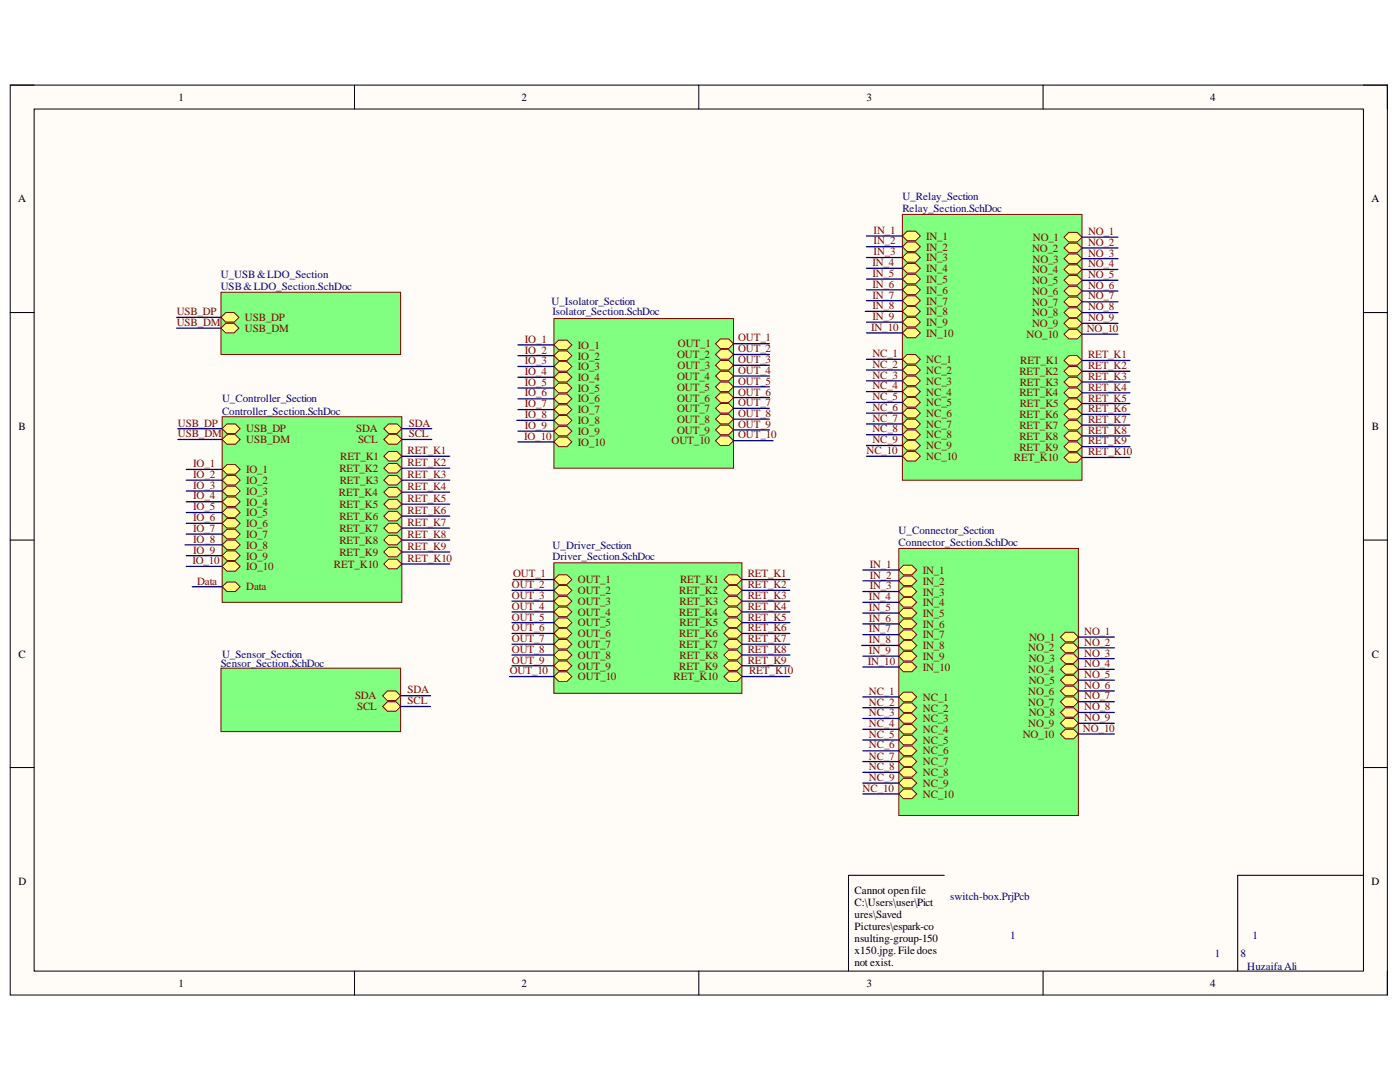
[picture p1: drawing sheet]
<svg xmlns="http://www.w3.org/2000/svg" width="279mm" height="216mm" viewBox="0 0 279 216" stroke-linecap="round" stroke-linejoin="round" font-family="sans-serif">
<defs><g id="words">
<g font-size="2.2">
<text x="35.6" y="20.1">1</text>
<text x="104.1" y="20.1">2</text>
<text x="172.9" y="20.1">3</text>
<text x="241.5" y="20.1">4</text>
<text x="3.6" y="40.4">A</text>
<text x="273.7" y="40.4">A</text>
<text x="3.7" y="85.8">B</text>
<text x="273.8" y="85.8">B</text>
<text x="3.7" y="131.3">C</text>
<text x="273.8" y="131.3">C</text>
<text x="3.7" y="176.7">D</text>
<text x="170.5" y="178.4">Cannot openfile</text>
<text x="273.7" y="176.7">D</text>
<text x="170.5" y="180.8">C:\Users\user\Pict</text>
<text x="170.5" y="183.2">ures\Saved</text>
<text x="170.5" y="185.6">Pictures\espark-co</text>
<text x="170.5" y="188">nsulting-group-150</text>
<text x="170.5" y="190.3">x150.jpg.Filedoes</text>
<text x="35.6" y="196.9">1</text>
<text x="104.1" y="196.9">2</text>
<text x="170.5" y="192.7">not exist.</text>
<text x="172.9" y="196.9">3</text>
<text x="241.5" y="196.9">4</text>
</g>
<g font-size="2.2" fill="#000080">
<text x="180.1" y="40">U_Relay_Section</text>
<text x="180.1" y="42.3">Relay_Section.SchDoc</text>
<text x="44.1" y="55.5">U_USB&amp;LDO_Section</text>
<text x="44.1" y="57.9">USB&amp;LDO_Section.SchDoc</text>
<text x="110.1" y="60.8">U_Isolator_Section</text>
<text x="110.3" y="62.9">Isolator_Section.SchDoc</text>
<text x="44.3" y="80.3">U_Controller_Section</text>
<text x="44.3" y="82.7">Controller_Section.SchDoc</text>
<text x="179.3" y="106.6">U_Connector_Section</text>
<text x="110.3" y="109.5">U_Driver_Section</text>
<text x="110.3" y="111.7">Driver_Section.SchDoc</text>
<text x="179.3" y="109">Connector_Section.SchDoc</text>
<text x="44.3" y="131.3">U_Sensor_Section</text>
<text x="44.1" y="133.1">Sensor_Section.SchDoc</text>
<text x="189.7" y="179.6">switch-box.PrjPcb</text>
<text x="201.6" y="187.4">1</text>
<text x="242.4" y="190.9">1</text>
<text x="247.6" y="190.9">8</text>
<text x="249.9" y="187.4">1</text>
<text x="248.9" y="193.6">Huzaifa Ali</text>
</g>
<g font-size="2.2" fill="#800000">
<text x="174.4" y="46.7">IN_1</text>
<text x="184.8" y="47.8">IN_1</text>
<text x="217.1" y="46.9">NO_1</text>
<text x="174.1" y="53.1">IN_4</text>
<text x="174.4" y="48.8">IN_2</text>
<text x="174.4" y="51">IN_3</text>
<text x="184.8" y="50">IN_2</text>
<text x="184.8" y="52.1">IN_3</text>
<text x="206" y="50.2">NO_2</text>
<text x="206.1" y="52.4">NO_3</text>
<text x="206.1" y="48.1">NO_1</text>
<text x="217.1" y="49">NO_2</text>
<text x="217.1" y="51.2">NO_3</text>
<text x="217.1" y="53.3">NO_4</text>
<text x="174.1" y="55.3">IN_5</text>
<text x="174.1" y="57.4">IN_6</text>
<text x="174.1" y="59.6">IN_7</text>
<text x="184.8" y="58.6">IN_6</text>
<text x="184.8" y="56.5">IN_5</text>
<text x="184.8" y="54.3">IN_4</text>
<text x="206" y="58.8">NO_6</text>
<text x="206" y="56.7">NO_5</text>
<text x="206" y="54.5">NO_4</text>
<text x="217.1" y="55.5">NO_5</text>
<text x="217.1" y="57.6">NO_6</text>
<text x="217.1" y="59.8">NO_7</text>
<text x="35.3" y="62.9">USB_DP</text>
<text x="35.3" y="65.1">USB_DM</text>
<text x="48.9" y="64.1">USB_DP</text>
<text x="174.1" y="61.7">IN_8</text>
<text x="174.1" y="63.8">IN_9</text>
<text x="184.8" y="65.1">IN_9</text>
<text x="184.8" y="62.9">IN_8</text>
<text x="184.8" y="60.8">IN_7</text>
<text x="206" y="61">NO_7</text>
<text x="206" y="63.1">NO_8</text>
<text x="206" y="65.2">NO_9</text>
<text x="217.1" y="62">NO_8</text>
<text x="217.1" y="64.1">NO_9</text>
<text x="48.9" y="66.3">USB_DM</text>
<text x="104.8" y="68.4">IO_1</text>
<text x="104.8" y="70.6">IO_2</text>
<text x="115.3" y="71.8">IO_2</text>
<text x="115.3" y="69.6">IO_1</text>
<text x="135.1" y="71.5">OUT_2</text>
<text x="135.3" y="69.3">OUT_1</text>
<text x="147.3" y="68.1">OUT_1</text>
<text x="147.3" y="70.3">OUT_2</text>
<text x="173.8" y="66">IN_10</text>
<text x="174.1" y="71.2">NC_1</text>
<text x="184.8" y="67.2">IN_10</text>
<text x="204.9" y="67.4">NO_10</text>
<text x="216.9" y="66.3">NO_10</text>
<text x="217.1" y="71.5">RET_K1</text>
<text x="104.8" y="72.7">IO_3</text>
<text x="104.8" y="74.8">IO_4</text>
<text x="104.8" y="77">IO_5</text>
<text x="115.3" y="73.9">IO_3</text>
<text x="115.3" y="76.1">IO_4</text>
<text x="135.1" y="75.8">OUT_4</text>
<text x="135.1" y="77.9">OUT_5</text>
<text x="135.2" y="73.6">OUT_3</text>
<text x="147.3" y="72.4">OUT_3</text>
<text x="147.3" y="74.6">OUT_4</text>
<text x="147.3" y="76.7">OUT_5</text>
<text x="174.1" y="73.4">NC_2</text>
<text x="174.1" y="75.6">NC_3</text>
<text x="174.1" y="77.7">NC_4</text>
<text x="184.8" y="74.6">NC_2</text>
<text x="184.8" y="76.7">NC_3</text>
<text x="184.8" y="72.4">NC_1</text>
<text x="203.4" y="74.8">RET_K2</text>
<text x="203.5" y="77">RET_K3</text>
<text x="203.6" y="72.7">RET_K1</text>
<text x="217.1" y="73.6">RET_K2</text>
<text x="217.1" y="75.8">RET_K3</text>
<text x="217.1" y="77.9">RET_K4</text>
<text x="104.8" y="83.4">IO_8</text>
<text x="104.8" y="81.3">IO_7</text>
<text x="104.8" y="79.1">IO_6</text>
<text x="115.3" y="82.5">IO_7</text>
<text x="115.3" y="80.3">IO_6</text>
<text x="115.3" y="78.2">IO_5</text>
<text x="135.1" y="80.1">OUT_6</text>
<text x="135.1" y="82.2">OUT_7</text>
<text x="147.3" y="78.9">OUT_6</text>
<text x="147.3" y="81.1">OUT_7</text>
<text x="147.3" y="83.2">OUT_8</text>
<text x="174.1" y="79.9">NC_5</text>
<text x="174.1" y="82">NC_6</text>
<text x="184.8" y="78.9">NC_4</text>
<text x="184.8" y="83.2">NC_6</text>
<text x="184.8" y="81.1">NC_5</text>
<text x="203.4" y="83.4">RET_K6</text>
<text x="203.4" y="79.1">RET_K4</text>
<text x="203.5" y="81.3">RET_K5</text>
<text x="217.1" y="80.1">RET_K5</text>
<text x="217.1" y="82.2">RET_K6</text>
<text x="35.5" y="85.1">USB_DP</text>
<text x="35.5" y="87.2">USB_DM</text>
<text x="49.1" y="86.3">USB_DP</text>
<text x="49.1" y="88.5">USB_DM</text>
<text x="71.1" y="86.3">SDA</text>
<text x="71.4" y="88.5">SCL</text>
<text x="81.6" y="85.1">SDA</text>
<text x="81.6" y="87.2">SCL</text>
<text x="104.6" y="87.7">IO_10</text>
<text x="104.8" y="85.6">IO_9</text>
<text x="115.3" y="86.8">IO_9</text>
<text x="115.3" y="84.6">IO_8</text>
<text x="115.3" y="88.9">IO_10</text>
<text x="134" y="88.7">OUT_10</text>
<text x="135.1" y="86.5">OUT_9</text>
<text x="135.1" y="84.4">OUT_8</text>
<text x="147.3" y="85.4">OUT_9</text>
<text x="147.3" y="87.5">OUT_10</text>
<text x="174.1" y="84.2">NC_7</text>
<text x="174.1" y="86.3">NC_8</text>
<text x="174.1" y="88.5">NC_9</text>
<text x="184.8" y="87.5">NC_8</text>
<text x="184.8" y="85.4">NC_7</text>
<text x="184.8" y="89.7">NC_9</text>
<text x="203.4" y="89.9">RET_K9</text>
<text x="203.4" y="87.7">RET_K8</text>
<text x="203.4" y="85.6">RET_K7</text>
<text x="217.1" y="84.4">RET_K7</text>
<text x="217.1" y="86.5">RET_K8</text>
<text x="217.1" y="88.7">RET_K9</text>
<text x="38.6" y="93.2">IO_1</text>
<text x="38.6" y="95.4">IO_2</text>
<text x="49.1" y="94.4">IO_1</text>
<text x="67.7" y="94.2">RET_K2</text>
<text x="67.9" y="91.8">RET_K1</text>
<text x="81.3" y="90.6">RET_K1</text>
<text x="81.3" y="93">RET_K2</text>
<text x="81.3" y="95.4">RET_K3</text>
<text x="172.9" y="90.6">NC_10</text>
<text x="184.8" y="91.8">NC_10</text>
<text x="202.3" y="92">RET_K10</text>
<text x="217.1" y="90.9">RET_K10</text>
<text x="38.6" y="97.5">IO_3</text>
<text x="38.6" y="99.6">IO_4</text>
<text x="38.6" y="101.8">IO_5</text>
<text x="49.1" y="100.9">IO_4</text>
<text x="49.1" y="98.7">IO_3</text>
<text x="49.1" y="96.6">IO_2</text>
<text x="67.6" y="99">RET_K4</text>
<text x="67.7" y="101.3">RET_K5</text>
<text x="67.8" y="96.6">RET_K3</text>
<text x="81.3" y="97.8">RET_K4</text>
<text x="81.3" y="100.2">RET_K5</text>
<text x="38.6" y="106.2">IO_7</text>
<text x="38.6" y="104">IO_6</text>
<text x="49.1" y="105.1">IO_6</text>
<text x="49.1" y="103">IO_5</text>
<text x="49.1" y="107.3">IO_7</text>
<text x="67.7" y="106.2">RET_K7</text>
<text x="67.7" y="103.7">RET_K6</text>
<text x="81.3" y="102.5">RET_K6</text>
<text x="81.3" y="105">RET_K7</text>
<text x="81.3" y="107.3">RET_K8</text>
<text x="38.4" y="112.6">IO_10</text>
<text x="38.6" y="110.5">IO_9</text>
<text x="38.6" y="108.3">IO_8</text>
<text x="49.1" y="113.8">IO_10</text>
<text x="49.1" y="109.5">IO_8</text>
<text x="49.1" y="111.7">IO_9</text>
<text x="66.6" y="113.3">RET_K10</text>
<text x="67.7" y="110.9">RET_K9</text>
<text x="67.7" y="108.5">RET_K8</text>
<text x="81.3" y="109.7">RET_K9</text>
<text x="81.3" y="112.1">RET_K10</text>
<text x="173.6" y="113.3">IN_1</text>
<text x="39.3" y="116.6">Data</text>
<text x="49.1" y="117.8">Data</text>
<text x="102.1" y="117.4">OUT_2</text>
<text x="102.1" y="119.5">OUT_3</text>
<text x="102.4" y="115.2">OUT_1</text>
<text x="115.3" y="116.4">OUT_1</text>
<text x="115.3" y="118.6">OUT_2</text>
<text x="135.5" y="118.6">RET_K2</text>
<text x="135.7" y="116.4">RET_K1</text>
<text x="149.2" y="115.2">RET_K1</text>
<text x="149.2" y="117.4">RET_K2</text>
<text x="149.2" y="119.5">RET_K3</text>
<text x="173.4" y="119.8">IN_4</text>
<text x="173.6" y="115.5">IN_2</text>
<text x="173.6" y="117.6">IN_3</text>
<text x="184.2" y="114.5">IN_1</text>
<text x="184.2" y="118.8">IN_3</text>
<text x="184.2" y="116.6">IN_2</text>
<text x="102.1" y="121.6">OUT_4</text>
<text x="102.1" y="123.8">OUT_5</text>
<text x="102.1" y="125.9">OUT_6</text>
<text x="115.3" y="120.7">OUT_3</text>
<text x="115.3" y="125">OUT_5</text>
<text x="115.3" y="122.9">OUT_4</text>
<text x="135.5" y="122.9">RET_K4</text>
<text x="135.6" y="125">RET_K5</text>
<text x="135.6" y="120.7">RET_K3</text>
<text x="149.2" y="121.6">RET_K4</text>
<text x="149.2" y="123.8">RET_K5</text>
<text x="149.2" y="125.9">RET_K6</text>
<text x="173.4" y="121.9">IN_5</text>
<text x="173.4" y="124.1">IN_6</text>
<text x="184.2" y="121">IN_4</text>
<text x="184.2" y="123.1">IN_5</text>
<text x="184.2" y="125.3">IN_6</text>
<text x="102.1" y="128.1">OUT_7</text>
<text x="102.1" y="130.2">OUT_8</text>
<text x="115.3" y="127.1">OUT_6</text>
<text x="115.3" y="129.3">OUT_7</text>
<text x="115.3" y="131.4">OUT_8</text>
<text x="135.5" y="129.3">RET_K7</text>
<text x="135.5" y="127.1">RET_K6</text>
<text x="135.6" y="131.4">RET_K8</text>
<text x="149.2" y="128.1">RET_K7</text>
<text x="149.2" y="130.2">RET_K8</text>
<text x="173.4" y="126.2">IN_7</text>
<text x="173.4" y="128.4">IN_8</text>
<text x="173.4" y="130.5">IN_9</text>
<text x="184.2" y="127.4">IN_7</text>
<text x="184.2" y="129.6">IN_8</text>
<text x="184.2" y="131.7">IN_9</text>
<text x="205.2" y="130">NO_2</text>
<text x="205.4" y="127.9">NO_1</text>
<text x="216.4" y="126.7">NO_1</text>
<text x="216.4" y="128.8">NO_2</text>
<text x="216.4" y="131">NO_3</text>
<text x="101.7" y="134.6">OUT_10</text>
<text x="102.1" y="132.4">OUT_9</text>
<text x="115.3" y="133.6">OUT_9</text>
<text x="115.3" y="135.7">OUT_10</text>
<text x="134.4" y="135.7">RET_K10</text>
<text x="135.5" y="133.6">RET_K9</text>
<text x="149.2" y="132.4">RET_K9</text>
<text x="149.5" y="134.6">RET_K10</text>
<text x="173.2" y="132.6">IN_10</text>
<text x="184.2" y="133.9">IN_10</text>
<text x="205.2" y="134.3">NO_4</text>
<text x="205.3" y="132.2">NO_3</text>
<text x="205.3" y="136.5">NO_5</text>
<text x="216.4" y="133.1">NO_4</text>
<text x="216.4" y="135.3">NO_5</text>
<text x="216.4" y="137.4">NO_6</text>
<text x="70.9" y="139.5">SDA</text>
<text x="71.3" y="141.7">SCL</text>
<text x="81.3" y="138.4">SDA</text>
<text x="81.3" y="140.6">SCL</text>
<text x="173.4" y="138.6">NC_1</text>
<text x="173.4" y="140.8">NC_2</text>
<text x="173.4" y="142.9">NC_3</text>
<text x="184.2" y="139.8">NC_1</text>
<text x="184.2" y="142">NC_2</text>
<text x="205.2" y="140.8">NO_7</text>
<text x="205.2" y="138.6">NO_6</text>
<text x="205.3" y="142.9">NO_8</text>
<text x="216.4" y="139.5">NO_7</text>
<text x="216.4" y="141.7">NO_8</text>
<text x="216.4" y="143.9">NO_9</text>
<text x="173.4" y="145">NC_4</text>
<text x="173.4" y="147.2">NC_5</text>
<text x="173.4" y="149.4">NC_6</text>
<text x="184.2" y="146.3">NC_4</text>
<text x="184.2" y="144.1">NC_3</text>
<text x="184.2" y="148.4">NC_5</text>
<text x="204.1" y="147.2">NO_10</text>
<text x="205.2" y="145">NO_9</text>
<text x="216.1" y="146.1">NO_10</text>
<text x="173.4" y="151.5">NC_7</text>
<text x="173.4" y="153.7">NC_8</text>
<text x="173.4" y="155.9">NC_9</text>
<text x="184.2" y="154.8">NC_8</text>
<text x="184.2" y="152.7">NC_7</text>
<text x="184.2" y="150.5">NC_6</text>
<text x="172.2" y="158">NC_10</text>
<text x="184.2" y="157">NC_9</text>
<text x="184.2" y="159.2">NC_10</text>
</g>
</g></defs>
<path d="M2 17h274.9v181.5h-274.9z" fill-rule="evenodd" fill="#fffcf8"/>
<path d="M2 17h274.9v181.5h-274.9z" fill="none" stroke="#000" stroke-width=".2"/>
<path d="M6.8 21.8h265.3v172h-265.3z" fill-rule="evenodd" fill="#fffcf8"/>
<g fill="none" stroke="#000" stroke-width=".2">
<path d="M2 17h4.8M70.7 17v4.8M139.5 17v4.8M208.2 17v4.8M272.1 17h4.8v4.8M6.8 21.8h265.3v172h-265.3zM2 62.4h4.8M272.1 62.4h4.8M2 107.8h4.8M272.1 107.8h4.8M2 153.2h4.8M272.1 153.2h4.8"/>
<path d="M188.5 174.7h-19.2v19.1M272.1 174.7h-25.1v19.1M70.8 193.8v4.7M139.5 193.8v4.7M208.2 193.8v4.7M276.9 193.8v4.7"/>
</g>
<path d="M44.1 58.3h35.8v12.4h-35.8z" fill-rule="evenodd" fill="#80ff80"/>
<path d="M44.1 58.3h35.8v12.4h-35.8z" fill="none" stroke="#800000" stroke-width=".2"/>
<path d="M44.1 63.3l1-.9h1.6l1 .9-1 1h-1.6z" fill-rule="evenodd" fill="#ffff80"/>
<path d="M44.1 63.3l1-.9h1.6l1 .9-1 1h-1.6z" fill="none" stroke="#800000" stroke-width=".2"/>
<path d="M44.1 65.5l1-1h1.6l1 1-1 .9h-1.6z" fill-rule="evenodd" fill="#ffff80"/>
<path d="M44.1 65.5l1-1h1.6l1 1-1 .9h-1.6z" fill="none" stroke="#800000" stroke-width=".2"/>
<path d="M44.3 83.2h35.9v37h-35.9z" fill-rule="evenodd" fill="#80ff80"/>
<path d="M44.3 83.2h35.9v37h-35.9z" fill="none" stroke="#800000" stroke-width=".2"/>
<path d="M44.3 85.5l1-.9h1.7l.9 .9-.9 1h-1.7z" fill-rule="evenodd" fill="#ffff80"/>
<path d="M44.3 85.5l1-.9h1.7l.9 .9-.9 1h-1.7z" fill="none" stroke="#800000" stroke-width=".2"/>
<path d="M44.3 87.7l1-1h1.7l.9 1-.9 1h-1.7z" fill-rule="evenodd" fill="#ffff80"/>
<path d="M44.3 87.7l1-1h1.7l.9 1-.9 1h-1.7z" fill="none" stroke="#800000" stroke-width=".2"/>
<path d="M76.6 85.5l1-.9h1.6l1 .9-1 1h-1.6z" fill-rule="evenodd" fill="#ffff80"/>
<path d="M76.6 85.5l1-.9h1.6l1 .9-1 1h-1.6z" fill="none" stroke="#800000" stroke-width=".2"/>
<path d="M76.6 87.7l1-1h1.6l1 1-1 1h-1.6z" fill-rule="evenodd" fill="#ffff80"/>
<path d="M76.6 87.7l1-1h1.6l1 1-1 1h-1.6z" fill="none" stroke="#800000" stroke-width=".2"/>
<path d="M44.3 117.1l1-1h1.7l.9 1-.9 .9h-1.7z" fill-rule="evenodd" fill="#ffff80"/>
<path d="M44.3 117.1l1-1h1.7l.9 1-.9 .9h-1.7z" fill="none" stroke="#800000" stroke-width=".2"/>
<path d="M44.3 113l1-.9h1.7l.9 .9-.9 1h-1.7z" fill-rule="evenodd" fill="#ffff80"/>
<path d="M44.3 113l1-.9h1.7l.9 .9-.9 1h-1.7z" fill="none" stroke="#800000" stroke-width=".2"/>
<path d="M44.3 104.4l1-.9h1.7l.9 .9-.9 1h-1.7z" fill-rule="evenodd" fill="#ffff80"/>
<path d="M44.3 104.4l1-.9h1.7l.9 .9-.9 1h-1.7z" fill="none" stroke="#800000" stroke-width=".2"/>
<path d="M44.3 100.1l1-.9h1.7l.9 .9-.9 1h-1.7z" fill-rule="evenodd" fill="#ffff80"/>
<path d="M44.3 100.1l1-.9h1.7l.9 .9-.9 1h-1.7z" fill="none" stroke="#800000" stroke-width=".2"/>
<path d="M44.3 93.7l1-1h1.7l.9 1-.9 .9h-1.7z" fill-rule="evenodd" fill="#ffff80"/>
<path d="M44.3 93.7l1-1h1.7l.9 1-.9 .9h-1.7z" fill="none" stroke="#800000" stroke-width=".2"/>
<path d="M44.3 98l1-1h1.7l.9 1-.9 .9h-1.7z" fill-rule="evenodd" fill="#ffff80"/>
<path d="M44.3 98l1-1h1.7l.9 1-.9 .9h-1.7z" fill="none" stroke="#800000" stroke-width=".2"/>
<path d="M44.3 102.3l1-1h1.7l.9 1-.9 .9h-1.7z" fill-rule="evenodd" fill="#ffff80"/>
<path d="M44.3 102.3l1-1h1.7l.9 1-.9 .9h-1.7z" fill="none" stroke="#800000" stroke-width=".2"/>
<path d="M44.3 106.6l1-1h1.7l.9 1-.9 .9h-1.7z" fill-rule="evenodd" fill="#ffff80"/>
<path d="M44.3 106.6l1-1h1.7l.9 1-.9 .9h-1.7z" fill="none" stroke="#800000" stroke-width=".2"/>
<path d="M44.3 108.7l1-.9h1.7l.9 .9-.9 1h-1.7z" fill-rule="evenodd" fill="#ffff80"/>
<path d="M44.3 108.7l1-.9h1.7l.9 .9-.9 1h-1.7z" fill="none" stroke="#800000" stroke-width=".2"/>
<path d="M44.3 110.9l1-1h1.7l.9 1-.9 .9h-1.7z" fill-rule="evenodd" fill="#ffff80"/>
<path d="M44.3 110.9l1-1h1.7l.9 1-.9 .9h-1.7z" fill="none" stroke="#800000" stroke-width=".2"/>
<path d="M44.3 95.8l1-.9h1.7l.9 .9-.9 1h-1.7z" fill-rule="evenodd" fill="#ffff80"/>
<path d="M44.3 95.8l1-.9h1.7l.9 .9-.9 1h-1.7z" fill="none" stroke="#800000" stroke-width=".2"/>
<path d="M76.6 112.5l1-.9h1.6l1 .9-1 1h-1.6z" fill-rule="evenodd" fill="#ffff80"/>
<path d="M76.6 112.5l1-.9h1.6l1 .9-1 1h-1.6z" fill="none" stroke="#800000" stroke-width=".2"/>
<path d="M76.6 105.4l1-1h1.6l1 1-1 .9h-1.6z" fill-rule="evenodd" fill="#ffff80"/>
<path d="M76.6 105.4l1-1h1.6l1 1-1 .9h-1.6z" fill="none" stroke="#800000" stroke-width=".2"/>
<path d="M76.6 110.2l1-1h1.6l1 1-1 .9h-1.6z" fill-rule="evenodd" fill="#ffff80"/>
<path d="M76.6 110.2l1-1h1.6l1 1-1 .9h-1.6z" fill="none" stroke="#800000" stroke-width=".2"/>
<path d="M76.6 107.8l1-1h1.6l1 1-1 .9h-1.6z" fill-rule="evenodd" fill="#ffff80"/>
<path d="M76.6 107.8l1-1h1.6l1 1-1 .9h-1.6z" fill="none" stroke="#800000" stroke-width=".2"/>
<path d="M76.6 93.4l1-.9h1.6l1 .9-1 1h-1.6z" fill-rule="evenodd" fill="#ffff80"/>
<path d="M76.6 93.4l1-.9h1.6l1 .9-1 1h-1.6z" fill="none" stroke="#800000" stroke-width=".2"/>
<path d="M76.6 98.2l1-.9h1.6l1 .9-1 1h-1.6z" fill-rule="evenodd" fill="#ffff80"/>
<path d="M76.6 98.2l1-.9h1.6l1 .9-1 1h-1.6z" fill="none" stroke="#800000" stroke-width=".2"/>
<path d="M76.6 91l1-.9h1.6l1 .9-1 1h-1.6z" fill-rule="evenodd" fill="#ffff80"/>
<path d="M76.6 91l1-.9h1.6l1 .9-1 1h-1.6z" fill="none" stroke="#800000" stroke-width=".2"/>
<path d="M76.6 95.8l1-.9h1.6l1 .9-1 1h-1.6z" fill-rule="evenodd" fill="#ffff80"/>
<path d="M76.6 95.8l1-.9h1.6l1 .9-1 1h-1.6z" fill="none" stroke="#800000" stroke-width=".2"/>
<path d="M76.6 103l1-1h1.6l1 1-1 .9h-1.6z" fill-rule="evenodd" fill="#ffff80"/>
<path d="M76.6 103l1-1h1.6l1 1-1 .9h-1.6z" fill="none" stroke="#800000" stroke-width=".2"/>
<path d="M76.6 100.6l1-1h1.6l1 1-1 1h-1.6z" fill-rule="evenodd" fill="#ffff80"/>
<path d="M76.6 100.6l1-1h1.6l1 1-1 1h-1.6z" fill="none" stroke="#800000" stroke-width=".2"/>
<path d="M44.1 133.3h35.8v12.7h-35.8z" fill-rule="evenodd" fill="#80ff80"/>
<path d="M44.1 133.3h35.8v12.7h-35.8z" fill="none" stroke="#800000" stroke-width=".2"/>
<path d="M76.4 138.8l.9-.9h1.7l.9 .9-.9 1h-1.7z" fill-rule="evenodd" fill="#ffff80"/>
<path d="M76.4 138.8l.9-.9h1.7l.9 .9-.9 1h-1.7z" fill="none" stroke="#800000" stroke-width=".2"/>
<path d="M76.4 141l.9-1h1.7l.9 1-.9 .9h-1.7z" fill-rule="evenodd" fill="#ffff80"/>
<path d="M76.4 141l.9-1h1.7l.9 1-.9 .9h-1.7z" fill="none" stroke="#800000" stroke-width=".2"/>
<path d="M110.5 63.6h35.9v29.8h-35.9z" fill-rule="evenodd" fill="#80ff80"/>
<path d="M110.5 63.6h35.9v29.8h-35.9z" fill="none" stroke="#800000" stroke-width=".2"/>
<path d="M142.8 87.9l1-.9h1.6l1 .9-1 1h-1.6z" fill-rule="evenodd" fill="#ffff80"/>
<path d="M142.8 87.9l1-.9h1.6l1 .9-1 1h-1.6z" fill="none" stroke="#800000" stroke-width=".2"/>
<path d="M142.8 85.8l1-1h1.6l1 1-1 .9h-1.6z" fill-rule="evenodd" fill="#ffff80"/>
<path d="M142.8 85.8l1-1h1.6l1 1-1 .9h-1.6z" fill="none" stroke="#800000" stroke-width=".2"/>
<path d="M142.8 79.3l1-.9h1.6l1 .9-1 1h-1.6z" fill-rule="evenodd" fill="#ffff80"/>
<path d="M142.8 79.3l1-.9h1.6l1 .9-1 1h-1.6z" fill="none" stroke="#800000" stroke-width=".2"/>
<path d="M142.8 68.6l1-1h1.6l1 1-1 .9h-1.6z" fill-rule="evenodd" fill="#ffff80"/>
<path d="M142.8 68.6l1-1h1.6l1 1-1 .9h-1.6z" fill="none" stroke="#800000" stroke-width=".2"/>
<path d="M142.8 70.7l1-.9h1.6l1 .9-1 1h-1.6z" fill-rule="evenodd" fill="#ffff80"/>
<path d="M142.8 70.7l1-.9h1.6l1 .9-1 1h-1.6z" fill="none" stroke="#800000" stroke-width=".2"/>
<path d="M142.8 81.5l1-1h1.6l1 1-1 .9h-1.6z" fill-rule="evenodd" fill="#ffff80"/>
<path d="M142.8 81.5l1-1h1.6l1 1-1 .9h-1.6z" fill="none" stroke="#800000" stroke-width=".2"/>
<path d="M142.8 83.6l1-.9h1.6l1 .9-1 1h-1.6z" fill-rule="evenodd" fill="#ffff80"/>
<path d="M142.8 83.6l1-.9h1.6l1 .9-1 1h-1.6z" fill="none" stroke="#800000" stroke-width=".2"/>
<path d="M142.8 75l1-.9h1.6l1 .9-1 1h-1.6z" fill-rule="evenodd" fill="#ffff80"/>
<path d="M142.8 75l1-.9h1.6l1 .9-1 1h-1.6z" fill="none" stroke="#800000" stroke-width=".2"/>
<path d="M142.8 72.9l1-1h1.6l1 1-1 .9h-1.6z" fill-rule="evenodd" fill="#ffff80"/>
<path d="M142.8 72.9l1-1h1.6l1 1-1 .9h-1.6z" fill="none" stroke="#800000" stroke-width=".2"/>
<path d="M142.8 77.2l1-1h1.6l1 1-1 .9h-1.6z" fill-rule="evenodd" fill="#ffff80"/>
<path d="M142.8 77.2l1-1h1.6l1 1-1 .9h-1.6z" fill="none" stroke="#800000" stroke-width=".2"/>
<path d="M110.5 81.7l1-.9h1.7l.9 .9-.9 1h-1.7z" fill-rule="evenodd" fill="#ffff80"/>
<path d="M110.5 81.7l1-.9h1.7l.9 .9-.9 1h-1.7z" fill="none" stroke="#800000" stroke-width=".2"/>
<path d="M110.5 79.6l1-1h1.7l.9 1-.9 .9h-1.7z" fill-rule="evenodd" fill="#ffff80"/>
<path d="M110.5 79.6l1-1h1.7l.9 1-.9 .9h-1.7z" fill="none" stroke="#800000" stroke-width=".2"/>
<path d="M110.5 86l1-.9h1.7l.9 .9-.9 1h-1.7z" fill-rule="evenodd" fill="#ffff80"/>
<path d="M110.5 86l1-.9h1.7l.9 .9-.9 1h-1.7z" fill="none" stroke="#800000" stroke-width=".2"/>
<path d="M110.5 83.9l1-1h1.7l.9 1-.9 .9h-1.7z" fill-rule="evenodd" fill="#ffff80"/>
<path d="M110.5 83.9l1-1h1.7l.9 1-.9 .9h-1.7z" fill="none" stroke="#800000" stroke-width=".2"/>
<path d="M110.5 88.2l1-1h1.7l.9 1-.9 .9h-1.7z" fill-rule="evenodd" fill="#ffff80"/>
<path d="M110.5 88.2l1-1h1.7l.9 1-.9 .9h-1.7z" fill="none" stroke="#800000" stroke-width=".2"/>
<path d="M110.5 71l1-1h1.7l.9 1-.9 .9h-1.7z" fill-rule="evenodd" fill="#ffff80"/>
<path d="M110.5 71l1-1h1.7l.9 1-.9 .9h-1.7z" fill="none" stroke="#800000" stroke-width=".2"/>
<path d="M110.5 77.4l1-.9h1.7l.9 .9-.9 1h-1.7z" fill-rule="evenodd" fill="#ffff80"/>
<path d="M110.5 77.4l1-.9h1.7l.9 .9-.9 1h-1.7z" fill="none" stroke="#800000" stroke-width=".2"/>
<path d="M110.5 73.1l1-.9h1.7l.9 .9-.9 1h-1.7z" fill-rule="evenodd" fill="#ffff80"/>
<path d="M110.5 73.1l1-.9h1.7l.9 .9-.9 1h-1.7z" fill="none" stroke="#800000" stroke-width=".2"/>
<path d="M110.5 68.8l1-.9h1.7l.9 .9-.9 1h-1.7z" fill-rule="evenodd" fill="#ffff80"/>
<path d="M110.5 68.8l1-.9h1.7l.9 .9-.9 1h-1.7z" fill="none" stroke="#800000" stroke-width=".2"/>
<path d="M110.5 75.3l1-1h1.7l.9 1-.9 .9h-1.7z" fill-rule="evenodd" fill="#ffff80"/>
<path d="M110.5 75.3l1-1h1.7l.9 1-.9 .9h-1.7z" fill="none" stroke="#800000" stroke-width=".2"/>
<path d="M180.1 42.8h35.8v53h-35.8z" fill-rule="evenodd" fill="#80ff80"/>
<path d="M180.1 42.8h35.8v53h-35.8z" fill="none" stroke="#800000" stroke-width=".2"/>
<path d="M212.4 66.7l.9-1h1.7l.9 1-.9 .9h-1.7z" fill-rule="evenodd" fill="#ffff80"/>
<path d="M212.4 66.7l.9-1h1.7l.9 1-.9 .9h-1.7z" fill="none" stroke="#800000" stroke-width=".2"/>
<path d="M180.1 86.7l.9-.9h1.7l1 .9-1 1h-1.7z" fill-rule="evenodd" fill="#ffff80"/>
<path d="M180.1 86.7l.9-.9h1.7l1 .9-1 1h-1.7z" fill="none" stroke="#800000" stroke-width=".2"/>
<path d="M180.1 73.8l.9-.9h1.7l1 .9-1 1h-1.7z" fill-rule="evenodd" fill="#ffff80"/>
<path d="M180.1 73.8l.9-.9h1.7l1 .9-1 1h-1.7z" fill="none" stroke="#800000" stroke-width=".2"/>
<path d="M180.1 91l.9-.9h1.7l1 .9-1 1h-1.7z" fill-rule="evenodd" fill="#ffff80"/>
<path d="M180.1 91l.9-.9h1.7l1 .9-1 1h-1.7z" fill="none" stroke="#800000" stroke-width=".2"/>
<path d="M181 75h1.7l1 1-1 .9h-1.7l-.9-.9z" fill-rule="evenodd" fill="#ffff80"/>
<path d="M181 75h1.7l1 1-1 .9h-1.7l-.9-.9z" fill="none" stroke="#800000" stroke-width=".2"/>
<path d="M180.1 78.1l.9-.9h1.7l1 .9-1 1h-1.7z" fill-rule="evenodd" fill="#ffff80"/>
<path d="M180.1 78.1l.9-.9h1.7l1 .9-1 1h-1.7z" fill="none" stroke="#800000" stroke-width=".2"/>
<path d="M181 83.6h1.7l1 1-1 .9h-1.7l-.9-.9z" fill-rule="evenodd" fill="#ffff80"/>
<path d="M181 83.6h1.7l1 1-1 .9h-1.7l-.9-.9z" fill="none" stroke="#800000" stroke-width=".2"/>
<path d="M181 87.9h1.7l1 1-1 .9h-1.7l-.9-.9z" fill-rule="evenodd" fill="#ffff80"/>
<path d="M181 87.9h1.7l1 1-1 .9h-1.7l-.9-.9z" fill="none" stroke="#800000" stroke-width=".2"/>
<path d="M180.1 82.4l.9-.9h1.7l1 .9-1 1h-1.7z" fill-rule="evenodd" fill="#ffff80"/>
<path d="M180.1 82.4l.9-.9h1.7l1 .9-1 1h-1.7z" fill="none" stroke="#800000" stroke-width=".2"/>
<path d="M181 79.3h1.7l1 1-1 .9h-1.7l-.9-.9z" fill-rule="evenodd" fill="#ffff80"/>
<path d="M181 79.3h1.7l1 1-1 .9h-1.7l-.9-.9z" fill="none" stroke="#800000" stroke-width=".2"/>
<path d="M212.4 60.2l.9-.9h1.7l.9 .9-.9 1h-1.7z" fill-rule="evenodd" fill="#ffff80"/>
<path d="M212.4 60.2l.9-.9h1.7l.9 .9-.9 1h-1.7z" fill="none" stroke="#800000" stroke-width=".2"/>
<path d="M212.4 62.4l.9-1h1.7l.9 1-.9 .9h-1.7z" fill-rule="evenodd" fill="#ffff80"/>
<path d="M212.4 62.4l.9-1h1.7l.9 1-.9 .9h-1.7z" fill="none" stroke="#800000" stroke-width=".2"/>
<path d="M212.4 64.5l.9-.9h1.7l.9 .9-.9 1h-1.7z" fill-rule="evenodd" fill="#ffff80"/>
<path d="M212.4 64.5l.9-.9h1.7l.9 .9-.9 1h-1.7z" fill="none" stroke="#800000" stroke-width=".2"/>
<path d="M212.4 58.1l.9-1h1.7l.9 1-.9 .9h-1.7z" fill-rule="evenodd" fill="#ffff80"/>
<path d="M212.4 58.1l.9-1h1.7l.9 1-.9 .9h-1.7z" fill="none" stroke="#800000" stroke-width=".2"/>
<path d="M181 70.7h1.7l1 1-1 .9h-1.7l-.9-.9z" fill-rule="evenodd" fill="#ffff80"/>
<path d="M181 70.7h1.7l1 1-1 .9h-1.7l-.9-.9z" fill="none" stroke="#800000" stroke-width=".2"/>
<path d="M181 46.1h1.7l1 1-1 .9h-1.7l-.9-.9z" fill-rule="evenodd" fill="#ffff80"/>
<path d="M181 46.1h1.7l1 1-1 .9h-1.7l-.9-.9z" fill="none" stroke="#800000" stroke-width=".2"/>
<path d="M180.1 49.2l.9-.9h1.7l1 .9-1 1h-1.7z" fill-rule="evenodd" fill="#ffff80"/>
<path d="M180.1 49.2l.9-.9h1.7l1 .9-1 1h-1.7z" fill="none" stroke="#800000" stroke-width=".2"/>
<path d="M181 50.4h1.7l1 1-1 .9h-1.7l-.9-.9z" fill-rule="evenodd" fill="#ffff80"/>
<path d="M181 50.4h1.7l1 1-1 .9h-1.7l-.9-.9z" fill="none" stroke="#800000" stroke-width=".2"/>
<path d="M212.4 49.5l.9-1h1.7l.9 1-.9 .9h-1.7z" fill-rule="evenodd" fill="#ffff80"/>
<path d="M212.4 49.5l.9-1h1.7l.9 1-.9 .9h-1.7z" fill="none" stroke="#800000" stroke-width=".2"/>
<path d="M212.4 47.3l.9-.9h1.7l.9 .9-.9 1h-1.7z" fill-rule="evenodd" fill="#ffff80"/>
<path d="M212.4 47.3l.9-.9h1.7l.9 .9-.9 1h-1.7z" fill="none" stroke="#800000" stroke-width=".2"/>
<path d="M180.1 66.4l.9-.9h1.7l1 .9-1 1h-1.7z" fill-rule="evenodd" fill="#ffff80"/>
<path d="M180.1 66.4l.9-.9h1.7l1 .9-1 1h-1.7z" fill="none" stroke="#800000" stroke-width=".2"/>
<path d="M181 63.3h1.7l1 1-1 .9h-1.7l-.9-.9z" fill-rule="evenodd" fill="#ffff80"/>
<path d="M181 63.3h1.7l1 1-1 .9h-1.7l-.9-.9z" fill="none" stroke="#800000" stroke-width=".2"/>
<path d="M180.1 62.1l.9-.9h1.7l1 .9-1 1h-1.7z" fill-rule="evenodd" fill="#ffff80"/>
<path d="M180.1 62.1l.9-.9h1.7l1 .9-1 1h-1.7z" fill="none" stroke="#800000" stroke-width=".2"/>
<path d="M181 59h1.7l1 1-1 .9h-1.7l-.9-.9z" fill-rule="evenodd" fill="#ffff80"/>
<path d="M181 59h1.7l1 1-1 .9h-1.7l-.9-.9z" fill="none" stroke="#800000" stroke-width=".2"/>
<path d="M180.1 57.8l.9-.9h1.7l1 .9-1 1h-1.7z" fill-rule="evenodd" fill="#ffff80"/>
<path d="M180.1 57.8l.9-.9h1.7l1 .9-1 1h-1.7z" fill="none" stroke="#800000" stroke-width=".2"/>
<path d="M181 54.7h1.7l1 1-1 .9h-1.7l-.9-.9z" fill-rule="evenodd" fill="#ffff80"/>
<path d="M181 54.7h1.7l1 1-1 .9h-1.7l-.9-.9z" fill="none" stroke="#800000" stroke-width=".2"/>
<path d="M180.1 53.5l.9-.9h1.7l1 .9-1 1h-1.7z" fill-rule="evenodd" fill="#ffff80"/>
<path d="M180.1 53.5l.9-.9h1.7l1 .9-1 1h-1.7z" fill="none" stroke="#800000" stroke-width=".2"/>
<path d="M212.4 51.6l.9-.9h1.7l.9 .9-.9 1h-1.7z" fill-rule="evenodd" fill="#ffff80"/>
<path d="M212.4 51.6l.9-.9h1.7l.9 .9-.9 1h-1.7z" fill="none" stroke="#800000" stroke-width=".2"/>
<path d="M212.4 55.9l.9-.9h1.7l.9 .9-.9 1h-1.7z" fill-rule="evenodd" fill="#ffff80"/>
<path d="M212.4 55.9l.9-.9h1.7l.9 .9-.9 1h-1.7z" fill="none" stroke="#800000" stroke-width=".2"/>
<path d="M212.4 53.8l.9-1h1.7l.9 1-.9 .9h-1.7z" fill-rule="evenodd" fill="#ffff80"/>
<path d="M212.4 53.8l.9-1h1.7l.9 1-.9 .9h-1.7z" fill="none" stroke="#800000" stroke-width=".2"/>
<path d="M212.4 82.7l.9-1h1.7l.9 1-.9 .9h-1.7z" fill-rule="evenodd" fill="#ffff80"/>
<path d="M212.4 82.7l.9-1h1.7l.9 1-.9 .9h-1.7z" fill="none" stroke="#800000" stroke-width=".2"/>
<path d="M212.4 71.9l.9-.9h1.7l.9 .9-.9 1h-1.7z" fill-rule="evenodd" fill="#ffff80"/>
<path d="M212.4 71.9l.9-.9h1.7l.9 .9-.9 1h-1.7z" fill="none" stroke="#800000" stroke-width=".2"/>
<path d="M212.4 78.4l.9-1h1.7l.9 1-.9 .9h-1.7z" fill-rule="evenodd" fill="#ffff80"/>
<path d="M212.4 78.4l.9-1h1.7l.9 1-.9 .9h-1.7z" fill="none" stroke="#800000" stroke-width=".2"/>
<path d="M212.4 76.2l.9-.9h1.7l.9 .9-.9 1h-1.7z" fill-rule="evenodd" fill="#ffff80"/>
<path d="M212.4 76.2l.9-.9h1.7l.9 .9-.9 1h-1.7z" fill="none" stroke="#800000" stroke-width=".2"/>
<path d="M212.4 89.1l.9-.9h1.7l.9 .9-.9 1h-1.7z" fill-rule="evenodd" fill="#ffff80"/>
<path d="M212.4 89.1l.9-.9h1.7l.9 .9-.9 1h-1.7z" fill="none" stroke="#800000" stroke-width=".2"/>
<path d="M212.4 91.3l.9-1h1.7l.9 1-.9 .9h-1.7z" fill-rule="evenodd" fill="#ffff80"/>
<path d="M212.4 91.3l.9-1h1.7l.9 1-.9 .9h-1.7z" fill="none" stroke="#800000" stroke-width=".2"/>
<path d="M212.4 87l.9-1h1.7l.9 1-.9 .9h-1.7z" fill-rule="evenodd" fill="#ffff80"/>
<path d="M212.4 87l.9-1h1.7l.9 1-.9 .9h-1.7z" fill="none" stroke="#800000" stroke-width=".2"/>
<path d="M212.4 74.1l.9-1h1.7l.9 1-.9 .9h-1.7z" fill-rule="evenodd" fill="#ffff80"/>
<path d="M212.4 74.1l.9-1h1.7l.9 1-.9 .9h-1.7z" fill="none" stroke="#800000" stroke-width=".2"/>
<path d="M212.4 84.8l.9-.9h1.7l.9 .9-.9 1h-1.7z" fill-rule="evenodd" fill="#ffff80"/>
<path d="M212.4 84.8l.9-.9h1.7l.9 .9-.9 1h-1.7z" fill="none" stroke="#800000" stroke-width=".2"/>
<path d="M212.4 80.5l.9-.9h1.7l.9 .9-.9 1h-1.7z" fill-rule="evenodd" fill="#ffff80"/>
<path d="M212.4 80.5l.9-.9h1.7l.9 .9-.9 1h-1.7z" fill="none" stroke="#800000" stroke-width=".2"/>
<path d="M179.4 109.4h35.8v53.3h-35.8z" fill-rule="evenodd" fill="#80ff80"/>
<path d="M179.4 109.4h35.8v53.3h-35.8z" fill="none" stroke="#800000" stroke-width=".2"/>
<path d="M179.4 126.6l.9-.9h1.7l1 .9-1 1h-1.7z" fill-rule="evenodd" fill="#ffff80"/>
<path d="M179.4 126.6l.9-.9h1.7l1 .9-1 1h-1.7z" fill="none" stroke="#800000" stroke-width=".2"/>
<path d="M179.4 156.3l.9-1h1.7l1 1-1 .9h-1.7z" fill-rule="evenodd" fill="#ffff80"/>
<path d="M179.4 156.3l.9-1h1.7l1 1-1 .9h-1.7z" fill="none" stroke="#800000" stroke-width=".2"/>
<path d="M180.3 144.6h1.7l1 .9-1 1h-1.7l-.9-1z" fill-rule="evenodd" fill="#ffff80"/>
<path d="M180.3 144.6h1.7l1 .9-1 1h-1.7l-.9-1z" fill="none" stroke="#800000" stroke-width=".2"/>
<path d="M179.4 143.4l.9-1h1.7l1 1-1 .9h-1.7z" fill-rule="evenodd" fill="#ffff80"/>
<path d="M179.4 143.4l.9-1h1.7l1 1-1 .9h-1.7z" fill="none" stroke="#800000" stroke-width=".2"/>
<path d="M211.6 142.2l1-1h1.7l.9 1-.9 .9h-1.7z" fill-rule="evenodd" fill="#ffff80"/>
<path d="M211.6 142.2l1-1h1.7l.9 1-.9 .9h-1.7z" fill="none" stroke="#800000" stroke-width=".2"/>
<path d="M211.6 144.3l1-.9h1.7l.9 .9-.9 1h-1.7z" fill-rule="evenodd" fill="#ffff80"/>
<path d="M211.6 144.3l1-.9h1.7l.9 .9-.9 1h-1.7z" fill="none" stroke="#800000" stroke-width=".2"/>
<path d="M211.6 131.4l1-.9h1.7l.9 .9-.9 1h-1.7z" fill-rule="evenodd" fill="#ffff80"/>
<path d="M211.6 131.4l1-.9h1.7l.9 .9-.9 1h-1.7z" fill="none" stroke="#800000" stroke-width=".2"/>
<path d="M180.3 127.8h1.7l1 1-1 .9h-1.7l-.9-.9z" fill-rule="evenodd" fill="#ffff80"/>
<path d="M180.3 127.8h1.7l1 1-1 .9h-1.7l-.9-.9z" fill="none" stroke="#800000" stroke-width=".2"/>
<path d="M211.6 146.5l1-1h1.7l.9 1-.9 .9h-1.7z" fill-rule="evenodd" fill="#ffff80"/>
<path d="M211.6 146.5l1-1h1.7l.9 1-.9 .9h-1.7z" fill="none" stroke="#800000" stroke-width=".2"/>
<path d="M211.6 127.1l1-.9h1.7l.9 .9-.9 1h-1.7z" fill-rule="evenodd" fill="#ffff80"/>
<path d="M211.6 127.1l1-.9h1.7l.9 .9-.9 1h-1.7z" fill="none" stroke="#800000" stroke-width=".2"/>
<path d="M179.4 139.1l.9-1h1.7l1 1-1 .9h-1.7z" fill-rule="evenodd" fill="#ffff80"/>
<path d="M179.4 139.1l.9-1h1.7l1 1-1 .9h-1.7z" fill="none" stroke="#800000" stroke-width=".2"/>
<path d="M180.3 153.2h1.7l1 .9-1 1h-1.7l-.9-1z" fill-rule="evenodd" fill="#ffff80"/>
<path d="M180.3 153.2h1.7l1 .9-1 1h-1.7l-.9-1z" fill="none" stroke="#800000" stroke-width=".2"/>
<path d="M211.6 140l1-.9h1.7l.9 .9-.9 1h-1.7z" fill-rule="evenodd" fill="#ffff80"/>
<path d="M211.6 140l1-.9h1.7l.9 .9-.9 1h-1.7z" fill="none" stroke="#800000" stroke-width=".2"/>
<path d="M179.4 113.7l.9-.9h1.7l1 .9-1 1h-1.7z" fill-rule="evenodd" fill="#ffff80"/>
<path d="M179.4 113.7l.9-.9h1.7l1 .9-1 1h-1.7z" fill="none" stroke="#800000" stroke-width=".2"/>
<path d="M179.4 152l.9-1h1.7l1 1-1 .9h-1.7z" fill-rule="evenodd" fill="#ffff80"/>
<path d="M179.4 152l.9-1h1.7l1 1-1 .9h-1.7z" fill="none" stroke="#800000" stroke-width=".2"/>
<path d="M180.3 157.5h1.7l1 .9-1 1h-1.7l-.9-1z" fill-rule="evenodd" fill="#ffff80"/>
<path d="M180.3 157.5h1.7l1 .9-1 1h-1.7l-.9-1z" fill="none" stroke="#800000" stroke-width=".2"/>
<path d="M211.6 129.3l1-1h1.7l.9 1-.9 .9h-1.7z" fill-rule="evenodd" fill="#ffff80"/>
<path d="M211.6 129.3l1-1h1.7l.9 1-.9 .9h-1.7z" fill="none" stroke="#800000" stroke-width=".2"/>
<path d="M180.3 119.2h1.7l1 1-1 .9h-1.7l-.9-.9z" fill-rule="evenodd" fill="#ffff80"/>
<path d="M180.3 119.2h1.7l1 1-1 .9h-1.7l-.9-.9z" fill="none" stroke="#800000" stroke-width=".2"/>
<path d="M180.3 140.3h1.7l1 .9-1 1h-1.7l-.9-1z" fill-rule="evenodd" fill="#ffff80"/>
<path d="M180.3 140.3h1.7l1 .9-1 1h-1.7l-.9-1z" fill="none" stroke="#800000" stroke-width=".2"/>
<path d="M211.6 137.9l1-1h1.7l.9 1-.9 .9h-1.7z" fill-rule="evenodd" fill="#ffff80"/>
<path d="M211.6 137.9l1-1h1.7l.9 1-.9 .9h-1.7z" fill="none" stroke="#800000" stroke-width=".2"/>
<path d="M179.4 118l.9-.9h1.7l1 .9-1 1h-1.7z" fill-rule="evenodd" fill="#ffff80"/>
<path d="M179.4 118l.9-.9h1.7l1 .9-1 1h-1.7z" fill="none" stroke="#800000" stroke-width=".2"/>
<path d="M179.4 133.1l.9-1h1.7l1 1-1 .9h-1.7z" fill-rule="evenodd" fill="#ffff80"/>
<path d="M179.4 133.1l.9-1h1.7l1 1-1 .9h-1.7z" fill="none" stroke="#800000" stroke-width=".2"/>
<path d="M179.4 147.7l.9-1h1.7l1 1-1 .9h-1.7z" fill-rule="evenodd" fill="#ffff80"/>
<path d="M179.4 147.7l.9-1h1.7l1 1-1 .9h-1.7z" fill="none" stroke="#800000" stroke-width=".2"/>
<path d="M179.4 130.9l.9-.9h1.7l1 .9-1 1h-1.7z" fill-rule="evenodd" fill="#ffff80"/>
<path d="M179.4 130.9l.9-.9h1.7l1 .9-1 1h-1.7z" fill="none" stroke="#800000" stroke-width=".2"/>
<path d="M179.4 122.3l.9-.9h1.7l1 .9-1 1h-1.7z" fill-rule="evenodd" fill="#ffff80"/>
<path d="M179.4 122.3l.9-.9h1.7l1 .9-1 1h-1.7z" fill="none" stroke="#800000" stroke-width=".2"/>
<path d="M211.6 133.6l1-1h1.7l.9 1-.9 .9h-1.7z" fill-rule="evenodd" fill="#ffff80"/>
<path d="M211.6 133.6l1-1h1.7l.9 1-.9 .9h-1.7z" fill="none" stroke="#800000" stroke-width=".2"/>
<path d="M211.6 135.7l1-.9h1.7l.9 .9-.9 1h-1.7z" fill-rule="evenodd" fill="#ffff80"/>
<path d="M211.6 135.7l1-.9h1.7l.9 .9-.9 1h-1.7z" fill="none" stroke="#800000" stroke-width=".2"/>
<path d="M180.3 114.9h1.7l1 1-1 .9h-1.7l-.9-.9z" fill-rule="evenodd" fill="#ffff80"/>
<path d="M180.3 114.9h1.7l1 1-1 .9h-1.7l-.9-.9z" fill="none" stroke="#800000" stroke-width=".2"/>
<path d="M180.3 123.5h1.7l1 1-1 .9h-1.7l-.9-.9z" fill-rule="evenodd" fill="#ffff80"/>
<path d="M180.3 123.5h1.7l1 1-1 .9h-1.7l-.9-.9z" fill="none" stroke="#800000" stroke-width=".2"/>
<path d="M180.3 148.9h1.7l1 .9-1 1h-1.7l-.9-1z" fill-rule="evenodd" fill="#ffff80"/>
<path d="M180.3 148.9h1.7l1 .9-1 1h-1.7l-.9-1z" fill="none" stroke="#800000" stroke-width=".2"/>
<path d="M110.5 112.3h37.6v26h-37.6z" fill-rule="evenodd" fill="#80ff80"/>
<path d="M110.5 112.3h37.6v26h-37.6z" fill="none" stroke="#800000" stroke-width=".2"/>
<path d="M110.5 126.4l1-1h1.7l.9 1-.9 1h-1.7z" fill-rule="evenodd" fill="#ffff80"/>
<path d="M110.5 126.4l1-1h1.7l.9 1-.9 1h-1.7z" fill="none" stroke="#800000" stroke-width=".2"/>
<path d="M110.5 128.5l1-.9h1.7l.9 .9-.9 1h-1.7z" fill-rule="evenodd" fill="#ffff80"/>
<path d="M110.5 128.5l1-.9h1.7l.9 .9-.9 1h-1.7z" fill="none" stroke="#800000" stroke-width=".2"/>
<path d="M110.5 132.8l1-.9h1.7l.9 .9-.9 1h-1.7z" fill-rule="evenodd" fill="#ffff80"/>
<path d="M110.5 132.8l1-.9h1.7l.9 .9-.9 1h-1.7z" fill="none" stroke="#800000" stroke-width=".2"/>
<path d="M110.5 115.6l1-.9h1.7l.9 .9-.9 1h-1.7z" fill-rule="evenodd" fill="#ffff80"/>
<path d="M110.5 115.6l1-.9h1.7l.9 .9-.9 1h-1.7z" fill="none" stroke="#800000" stroke-width=".2"/>
<path d="M110.5 119.9l1-.9h1.7l.9 .9-.9 1h-1.7z" fill-rule="evenodd" fill="#ffff80"/>
<path d="M110.5 119.9l1-.9h1.7l.9 .9-.9 1h-1.7z" fill="none" stroke="#800000" stroke-width=".2"/>
<path d="M110.5 130.7l1-1h1.7l.9 1-.9 1h-1.7z" fill-rule="evenodd" fill="#ffff80"/>
<path d="M110.5 130.7l1-1h1.7l.9 1-.9 1h-1.7z" fill="none" stroke="#800000" stroke-width=".2"/>
<path d="M110.5 135l1-1h1.7l.9 1-.9 1h-1.7z" fill-rule="evenodd" fill="#ffff80"/>
<path d="M110.5 135l1-1h1.7l.9 1-.9 1h-1.7z" fill="none" stroke="#800000" stroke-width=".2"/>
<path d="M110.5 124.2l1-.9h1.7l.9 .9-.9 1h-1.7z" fill-rule="evenodd" fill="#ffff80"/>
<path d="M110.5 124.2l1-.9h1.7l.9 .9-.9 1h-1.7z" fill="none" stroke="#800000" stroke-width=".2"/>
<path d="M110.5 117.8l1-1h1.7l.9 1-.9 1h-1.7z" fill-rule="evenodd" fill="#ffff80"/>
<path d="M110.5 117.8l1-1h1.7l.9 1-.9 1h-1.7z" fill="none" stroke="#800000" stroke-width=".2"/>
<path d="M110.5 122.1l1-1h1.7l.9 1-.9 1h-1.7z" fill-rule="evenodd" fill="#ffff80"/>
<path d="M110.5 122.1l1-1h1.7l.9 1-.9 1h-1.7z" fill="none" stroke="#800000" stroke-width=".2"/>
<path d="M144.5 117.8l.9-1h1.7l1 1-1 1h-1.7z" fill-rule="evenodd" fill="#ffff80"/>
<path d="M144.5 117.8l.9-1h1.7l1 1-1 1h-1.7z" fill="none" stroke="#800000" stroke-width=".2"/>
<path d="M144.5 115.6l.9-.9h1.7l1 .9-1 1h-1.7z" fill-rule="evenodd" fill="#ffff80"/>
<path d="M144.5 115.6l.9-.9h1.7l1 .9-1 1h-1.7z" fill="none" stroke="#800000" stroke-width=".2"/>
<path d="M144.5 132.8l.9-.9h1.7l1 .9-1 1h-1.7z" fill-rule="evenodd" fill="#ffff80"/>
<path d="M144.5 132.8l.9-.9h1.7l1 .9-1 1h-1.7z" fill="none" stroke="#800000" stroke-width=".2"/>
<path d="M144.5 135l.9-1h1.7l1 1-1 1h-1.7z" fill-rule="evenodd" fill="#ffff80"/>
<path d="M144.5 135l.9-1h1.7l1 1-1 1h-1.7z" fill="none" stroke="#800000" stroke-width=".2"/>
<path d="M144.5 130.7l.9-1h1.7l1 1-1 1h-1.7z" fill-rule="evenodd" fill="#ffff80"/>
<path d="M144.5 130.7l.9-1h1.7l1 1-1 1h-1.7z" fill="none" stroke="#800000" stroke-width=".2"/>
<path d="M144.5 128.5l.9-.9h1.7l1 .9-1 1h-1.7z" fill-rule="evenodd" fill="#ffff80"/>
<path d="M144.5 128.5l.9-.9h1.7l1 .9-1 1h-1.7z" fill="none" stroke="#800000" stroke-width=".2"/>
<path d="M144.5 124.2l.9-.9h1.7l1 .9-1 1h-1.7z" fill-rule="evenodd" fill="#ffff80"/>
<path d="M144.5 124.2l.9-.9h1.7l1 .9-1 1h-1.7z" fill="none" stroke="#800000" stroke-width=".2"/>
<path d="M144.5 126.4l.9-1h1.7l1 1-1 1h-1.7z" fill-rule="evenodd" fill="#ffff80"/>
<path d="M144.5 126.4l.9-1h1.7l1 1-1 1h-1.7z" fill="none" stroke="#800000" stroke-width=".2"/>
<path d="M144.5 122.1l.9-1h1.7l1 1-1 1h-1.7z" fill-rule="evenodd" fill="#ffff80"/>
<path d="M144.5 122.1l.9-1h1.7l1 1-1 1h-1.7z" fill="none" stroke="#800000" stroke-width=".2"/>
<path d="M144.5 119.9l.9-.9h1.7l1 .9-1 1h-1.7z" fill-rule="evenodd" fill="#ffff80"/>
<path d="M144.5 119.9l.9-.9h1.7l1 .9-1 1h-1.7z" fill="none" stroke="#800000" stroke-width=".2"/>
<g fill="none" stroke="#000080" stroke-width=".25">
<path d="M172.9 47.1h7.2M172.9 49.2h7.2M172.9 51.4h7.2M172.9 53.5h7.2M172.9 55.7h7.2M172.9 57.8h7.2M172.9 60h7.2M215.9 47.3h7.2M215.9 49.5h7.2M215.9 51.6h7.2M215.9 55.9h7.2M215.9 58.1h7.2"/>
<path d="M215.9 53.8h7.2M35.3 63.3h8.8M35.3 65.5h8.8M103.4 68.8h7.1M103.4 71h7.1M103.4 73.1h7.1M103.4 75.3h7.1M103.4 77.4h7.1M103.4 79.6h7.1M146.4 68.6h7.2M146.4 70.7h7.2M146.4 72.9h7.2"/>
<path d="M146.4 75h7.2M146.4 77.2h7.2M146.4 79.3h7.2M172.7 62.1h7.4M172.9 64.3h7.2M172.9 66.4h7.2M172.9 71.7h7.2M172.9 73.8h7.2M172.9 76h7.2M172.9 78.1h7.2M215.9 60.2h7.2M215.9 62.4h7.2"/>
<path d="M215.9 64.5h7.2M215.9 66.7h7.2M215.9 71.9h9.6M215.9 74.1h9.6M215.9 76.2h9.6M215.9 78.4h9.6M35.5 85.5h8.8M35.5 87.7h8.8M37.2 93.7h7.1M37.2 95.8h7.1M37.2 98h7.1M80.2 85.5h6"/>
<path d="M80.2 87.7h6M80.2 95.8h9.5M80.2 91h9.5M80.2 93.4h9.5M80.2 98.2h9.5M103.1 83.9h7.4M103.4 81.7h7.1M103.4 86h7.1M103.4 88.2h7.1M146.4 81.5h7.2M146.4 83.6h7.2M146.4 85.8h7.2"/>
<path d="M146.4 87.9h7.9M172.9 80.3h7.2M172.9 82.4h7.2M172.9 84.6h7.2M172.9 86.7h7.2M172.9 88.9h7.2M172.9 91h7.2M215.9 80.5h9.6M215.9 82.7h9.6M215.9 84.8h9.6M215.9 87h9.6M215.9 89.1h9.6"/>
<path d="M215.9 91.3h9.6M36.9 108.7h7.4M37.2 100.1h7.1M37.2 102.3h7.1M37.2 104.4h7.1M37.2 106.6h7.1M37.2 110.9h7.1M37.2 113h7.1M38.4 117.1h5.9M80.2 100.6h9.5M80.2 103h9.5M80.2 105.4h9.5"/>
<path d="M80.2 107.8h9.5M80.2 110.2h9.5M80.2 112.5h9.5M102.2 117.8h8.3M102.2 119.9h8.3M102.4 115.6h8.1M148.1 115.6h9.5M148.1 117.8h9.5M148.1 119.9h9.5M172.2 113.7h7.2M172.2 115.9h7.2M172.2 118h7.2"/>
<path d="M79.9 138.8h6M101.7 135h8.8M102.2 122.1h8.3M102.2 124.2h8.3M102.2 126.4h8.3M102.2 128.5h8.3M102.2 130.7h8.3M102.2 132.8h8.3M148.1 122.1h9.5M148.1 124.2h9.5M148.1 126.4h9.5M148.1 128.5h9.5"/>
<path d="M148.1 130.7h9.5M148.1 132.8h9.5M148.1 135h9.5M172 128.8h7.4M172.2 139.1h7.2M172.2 120.2h7.2M172.2 122.3h7.2M172.2 124.5h7.2M172.2 126.6h7.2M172.2 130.9h7.2M172.2 133.1h7.2M215.2 127.1h7.2"/>
<path d="M215.2 129.3h7.2M215.2 131.4h7.2M215.2 135.7h7.2M215.2 137.9h7.2M215.2 133.6h7.2M79.9 141h6M172.2 141.2h7.2M172.2 143.4h7.2M172.2 145.5h7.2M172.2 147.7h7.2M172.2 149.8h7.2M172.2 152h7.2"/>
<path d="M172.2 154.1h7.2M172.2 156.3h7.2M172.2 158.4h7.2M215.2 140h7.2M215.2 142.2h7.2M215.2 144.3h7.2M215.2 146.5h7.2"/>
</g>
<use href="#words"/>
</svg>
